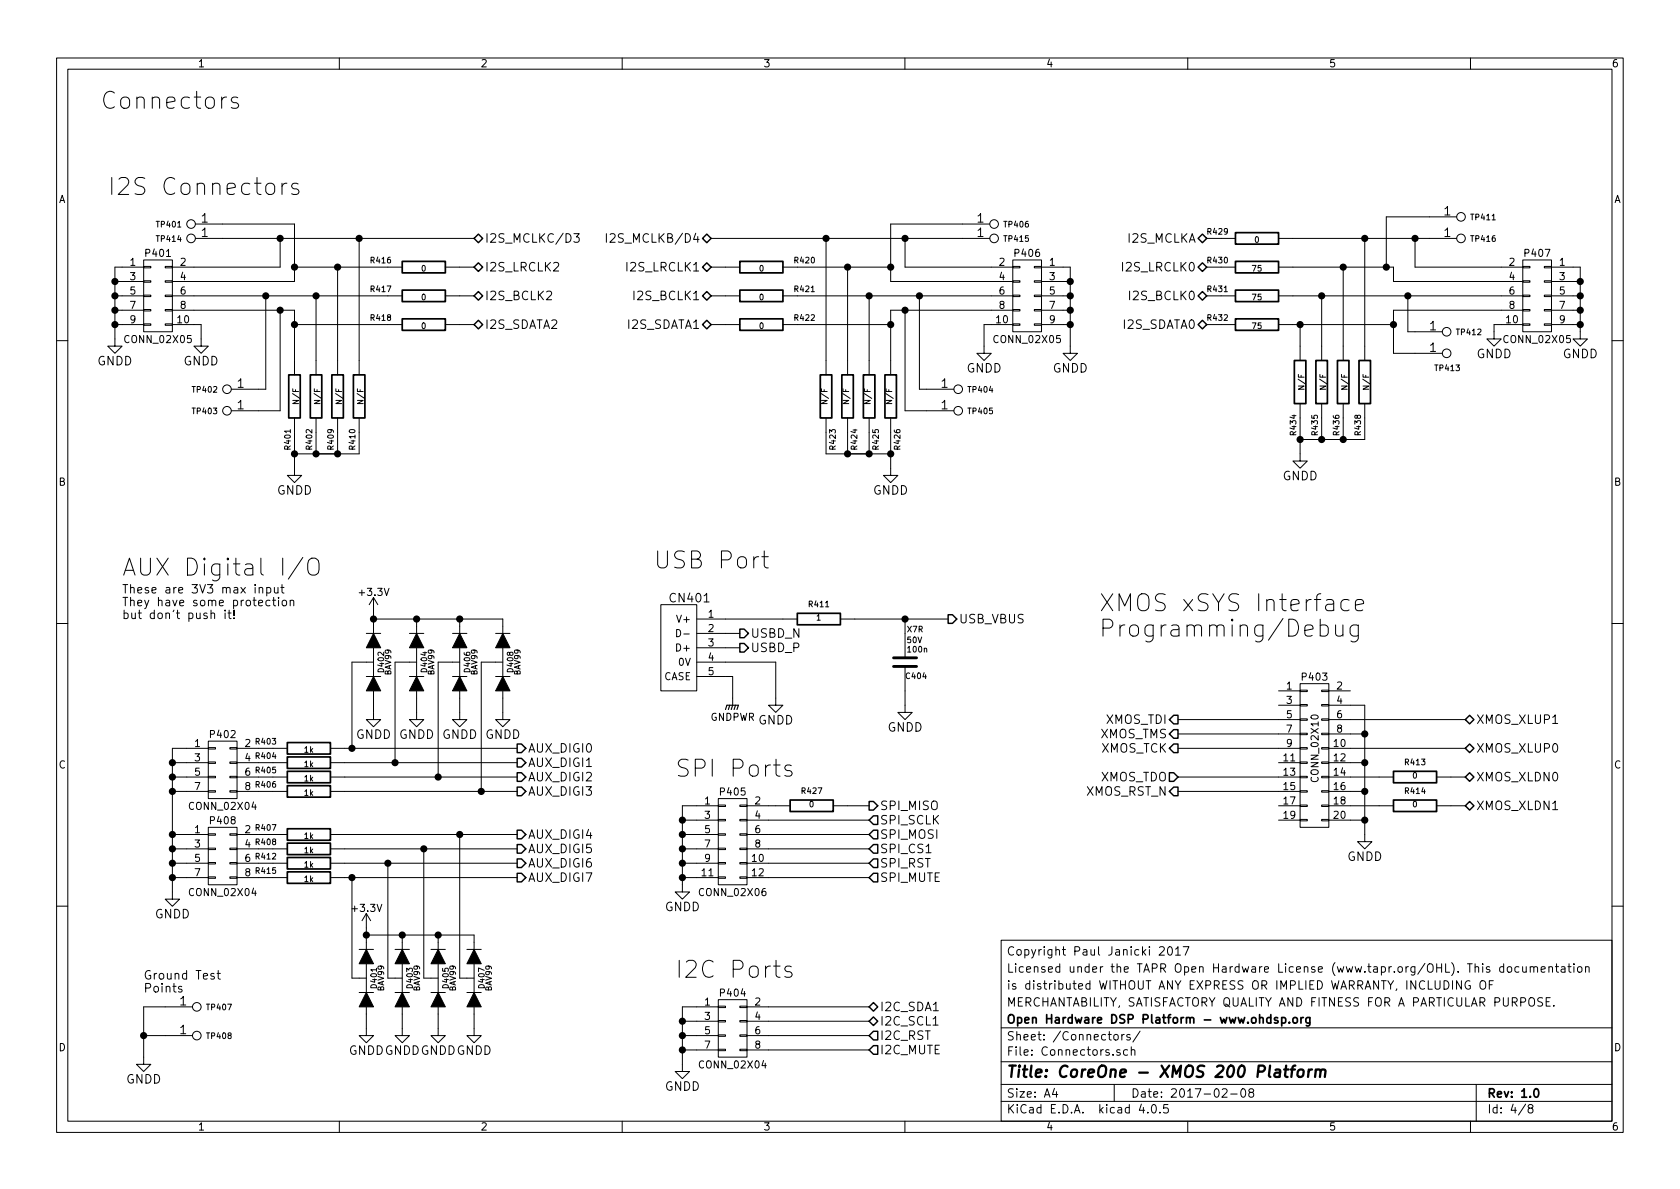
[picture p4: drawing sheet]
<svg xmlns="http://www.w3.org/2000/svg" width="297mm" height="210mm" viewBox="0 0 297 210" stroke-linecap="round" stroke-linejoin="round" font-family="sans-serif">
<defs><g id="words">
<g font-size="4.2">
<text x="17.8" y="19.3">Connectors</text>
<text x="19" y="34.5">I2S Connectors</text>
<text x="21.6" y="101.8">AUX Digital I/O</text>
<text x="115.6" y="100.6">USB Port</text>
<text x="194.3" y="108.1">XMOS xSYS Interface</text>
<text x="194.3" y="112.6">Programming/Debug</text>
<text x="119.4" y="137.4">SPI Ports</text>
<text x="119.4" y="173">I2C Ports</text>
</g>
<text font-size="2.8" x="178" y="190.5">Title: CoreOne - XMOS 200 Platform</text>
<g font-size="2.1">
<text x="35.6" y="39.4">1</text>
<text x="35.6" y="41.9">1</text>
<text x="172.8" y="39.4">1</text>
<text x="172.8" y="41.9">1</text>
<text x="255.3" y="38.1">1</text>
<text x="255.3" y="41.9">1</text>
<text x="85.8" y="42.9">I2S_MCLKC/D3</text>
<text x="108.5" y="42.9">I2S_MCLKB/D4</text>
<text x="199.4" y="42.9">I2S_MCLKA</text>
<text x="85.8" y="48">I2S_LRCLK2</text>
<text x="85.8" y="53.1">I2S_BCLK2</text>
<text x="111.1" y="48">I2S_LRCLK1</text>
<text x="112.4" y="53.1">I2S_BCLK1</text>
<text x="198.7" y="48">I2S_LRCLK0</text>
<text x="200" y="53.1">I2S_BCLK0</text>
<text x="85.8" y="58.2">I2S_SDATA2</text>
<text x="110.9" y="58.2">I2S_SDATA1</text>
<text x="198.6" y="58.2">I2S_SDATA0</text>
<text x="252.8" y="58.4">1</text>
<text x="17.2" y="64.6">GNDD</text>
<text x="32.4" y="64.6">GNDD</text>
<text x="170.9" y="65.9">GNDD</text>
<text x="186.1" y="65.9">GNDD</text>
<text x="252.8" y="62.2">1</text>
<text x="261" y="63.3">GNDD</text>
<text x="276.3" y="63.3">GNDD</text>
<text x="42" y="68.6">1</text>
<text x="166.4" y="68.6">1</text>
<text x="42" y="72.4">1</text>
<text x="166.4" y="72.4">1</text>
<text x="48.9" y="87.5">GNDD</text>
<text x="154.3" y="87.5">GNDD</text>
<text x="226.7" y="84.9">GNDD</text>
<text x="21.6" y="104.9">These are 3V3 max input</text>
<text x="21.6" y="107.2">They have some protection</text>
<text x="118.6" y="106.5">CN401</text>
<text x="21.6" y="109.5">but don't push it!</text>
<text x="132.7" y="112.8">USBD_N</text>
<text x="169.6" y="110.2">USB_VBUS</text>
<text x="132.7" y="115.3">USBD_P</text>
<text x="62.9" y="130.7">GNDD</text>
<text x="70.5" y="130.7">GNDD</text>
<text x="78.2" y="130.7">GNDD</text>
<text x="85.8" y="130.7">GNDD</text>
<text x="134" y="128.1">GNDD</text>
<text x="156.9" y="129.4">GNDD</text>
<text x="194.4" y="130.6">XMOS_TMS</text>
<text x="195.5" y="128">XMOS_TDI</text>
<text x="261" y="128">XMOS_XLUP1</text>
<text x="93.4" y="135.6">AUX_DIGI1</text>
<text x="93.4" y="133.1">AUX_DIGI0</text>
<text x="194.6" y="133.1">XMOS_TCK</text>
<text x="261" y="133.1">XMOS_XLUP0</text>
<text x="93.4" y="140.7">AUX_DIGI3</text>
<text x="93.4" y="138.2">AUX_DIGI2</text>
<text x="155.6" y="143.3">SPI_MISO</text>
<text x="192" y="140.7">XMOS_RST_N</text>
<text x="194.4" y="138.2">XMOS_TDO</text>
<text x="261" y="143.3">XMOS_XLDN1</text>
<text x="261" y="138.2">XMOS_XLDN0</text>
<text x="93.4" y="148.3">AUX_DIGI4</text>
<text x="155.6" y="145.8">SPI_SCLK</text>
<text x="155.6" y="148.3">SPI_MOSI</text>
<text x="93.4" y="150.9">AUX_DIGI5</text>
<text x="93.4" y="156">AUX_DIGI7</text>
<text x="93.4" y="153.4">AUX_DIGI6</text>
<text x="155.6" y="150.9">SPI_CS1</text>
<text x="155.6" y="156">SPI_MUTE</text>
<text x="155.6" y="153.4">SPI_RST</text>
<text x="238.2" y="152.2">GNDD</text>
<text x="117.5" y="161.1">GNDD</text>
<text x="27.4" y="162.4">GNDD</text>
<text x="25.4" y="173.2">Ground Test</text>
<text x="178" y="172">Licensed under the TAPR Open Hardware License (www.tapr.org/OHL). This documentation</text>
<text x="178" y="169">Copyright Paul Janicki 2017</text>
<text x="25.4" y="175.5">Points</text>
<text x="31.8" y="177.8">1</text>
<text x="155.6" y="178.8">I2C_SDA1</text>
<text x="178" y="178">MERCHANTABILITY, SATISFACTORY QUALITY AND FITNESS FOR A PARTICULAR PURPOSE.</text>
<text x="178" y="175">is distributed WITHOUT ANY EXPRESS OR IMPLIED WARRANTY, INCLUDING OF</text>
<text x="31.8" y="182.9">1</text>
<text x="155.6" y="181.4">I2C_SCL1</text>
<text x="155.6" y="183.9">I2C_RST</text>
<text x="178" y="184">Sheet: /Connectors/</text>
<text x="178" y="181">Open Hardware DSP Platform - www.ohdsp.org</text>
<text x="22.3" y="191.6">GNDD</text>
<text x="61.6" y="186.5">GNDDGNDDGNDDGNDD</text>
<text x="155.6" y="186.4">I2C_MUTE</text>
<text x="178" y="186.7">File: Connectors.sch</text>
<text x="117.5" y="192.9">GNDD</text>
<text x="178" y="196.9">KiCad E.D.A. kicad 4.0.5</text>
<text x="178" y="194.1">Size: A4</text>
<text x="200" y="194.1">Date: 2017-02-08</text>
<text x="263" y="194.1">Rev: 1.0</text>
<text x="263" y="196.9">Id: 4/8</text>
</g>
<g font-size="1.8">
<text x="35" y="11.9">1</text>
<text x="85" y="11.9">2</text>
<text x="135" y="11.9">3</text>
<text x="185" y="11.9">4</text>
<text x="235" y="11.9">5</text>
<text x="285" y="11.9">6</text>
<text x="10.4" y="35.9">A</text>
<text x="285.4" y="35.9">A</text>
<text x="23" y="47">1</text>
<text x="25.9" y="45.4">P401</text>
<text x="31.9" y="47">2</text>
<text x="176.7" y="47">2</text>
<text x="179.6" y="45.4">P406</text>
<text x="185.6" y="47">1</text>
<text x="266.9" y="47">2</text>
<text x="269.7" y="45.4">P407</text>
<text x="275.7" y="47">1</text>
<text x="23" y="49.5">3</text>
<text x="23" y="52.1">5</text>
<text x="31.9" y="49.5">4</text>
<text x="31.9" y="52.1">6</text>
<text x="176.7" y="49.5">4</text>
<text x="176.7" y="52.1">6</text>
<text x="185.6" y="49.5">3</text>
<text x="185.6" y="52.1">5</text>
<text x="266.9" y="49.5">4</text>
<text x="266.9" y="52.1">6</text>
<text x="275.7" y="49.5">3</text>
<text x="275.7" y="52.1">5</text>
<text x="23" y="54.6">7</text>
<text x="23" y="57.1">9</text>
<text x="31.4" y="57.1">10</text>
<text x="31.9" y="54.6">8</text>
<text x="176.2" y="57.1">10</text>
<text x="176.7" y="54.6">8</text>
<text x="185.6" y="54.6">7</text>
<text x="185.6" y="57.1">9</text>
<text x="266.4" y="57.1">10</text>
<text x="266.9" y="54.6">8</text>
<text x="275.7" y="54.6">7</text>
<text x="275.7" y="57.1">9</text>
<text x="22.3" y="60.6">CONN_02X05</text>
<text x="176" y="60.6">CONN_02X05</text>
<text x="266.1" y="60.6">CONN_02X05</text>
<text x="10.4" y="85.9">B</text>
<text x="285.4" y="85.9">B</text>
<text x="63.7" y="105.4">+3.3V</text>
<text x="120" y="110.1">V+</text>
<text x="125.2" y="109.2">1</text>
<text x="125.2" y="111.8">2</text>
<text x="119.9" y="115.2">D+</text>
<text x="120" y="117.7">0V</text>
<text x="125.2" y="114.3">3</text>
<text x="125.2" y="116.8">4</text>
<text x="125.2" y="119.4">5</text>
<text x="117.3" y="120.3">CASE</text>
<text x="227.5" y="121.9">1</text>
<text x="227.5" y="124.5">3</text>
<text x="230.4" y="120.3">P403</text>
<text x="236.4" y="121.9">2</text>
<text x="236.4" y="124.5">4</text>
<text x="37.3" y="130.5">P402</text>
<text x="125.5" y="127.5">GNDPWR</text>
<text x="227.5" y="127">5</text>
<text x="227.5" y="129.5">7</text>
<text x="236.4" y="127">6</text>
<text x="236.4" y="129.5">8</text>
<text x="10.4" y="135.9">C</text>
<text x="34.4" y="132.1">1</text>
<text x="34.4" y="134.6">3</text>
<text x="34.4" y="137.2">5</text>
<text x="43.3" y="132.1">2</text>
<text x="43.3" y="134.6">4</text>
<text x="43.3" y="137.2">6</text>
<text x="227" y="134.6">11</text>
<text x="227" y="137.2">13</text>
<text x="227.5" y="132.1">9</text>
<text x="233.1" y="138" transform="rotate(-90 233.1 138)">CONN_02X10</text>
<text x="235.9" y="132.1">10</text>
<text x="235.9" y="134.6">12</text>
<text x="235.9" y="137.2">14</text>
<text x="285.4" y="135.9">C</text>
<text x="33.7" y="143.2">CONN_02X04</text>
<text x="34.4" y="139.7">7</text>
<text x="43.3" y="139.7">8</text>
<text x="124.6" y="142.2">1</text>
<text x="127.5" y="140.7">P405</text>
<text x="133.5" y="142.2">2</text>
<text x="227" y="139.7">15</text>
<text x="227" y="142.2">17</text>
<text x="235.9" y="139.7">16</text>
<text x="235.9" y="142.2">18</text>
<text x="34.4" y="147.3">1</text>
<text x="34.4" y="149.9">3</text>
<text x="37.3" y="145.7">P408</text>
<text x="43.3" y="147.3">2</text>
<text x="43.3" y="149.9">4</text>
<text x="124.6" y="144.8">3</text>
<text x="124.6" y="147.3">5</text>
<text x="124.6" y="149.9">7</text>
<text x="133.5" y="144.8">4</text>
<text x="133.5" y="147.3">6</text>
<text x="133.5" y="149.9">8</text>
<text x="227" y="144.8">19</text>
<text x="235.9" y="144.8">20</text>
<text x="34.4" y="152.4">5</text>
<text x="34.4" y="154.9">7</text>
<text x="43.3" y="152.4">6</text>
<text x="43.3" y="154.9">8</text>
<text x="124.1" y="154.9">11</text>
<text x="124.6" y="152.4">9</text>
<text x="133" y="152.4">10</text>
<text x="133" y="154.9">12</text>
<text x="33.7" y="158.4">CONN_02X04</text>
<text x="62.4" y="161.2">+3.3V</text>
<text x="123.9" y="158.4">CONN_02X06</text>
<text x="124.6" y="177.8">1</text>
<text x="127.5" y="176.2">P404</text>
<text x="133.5" y="177.8">2</text>
<text x="10.4" y="185.9">D</text>
<text x="124.6" y="180.3">3</text>
<text x="124.6" y="182.9">5</text>
<text x="124.6" y="185.4">7</text>
<text x="133.5" y="180.3">4</text>
<text x="133.5" y="182.9">6</text>
<text x="133.5" y="185.4">8</text>
<text x="285.4" y="185.9">D</text>
<text x="123.9" y="188.9">CONN_02X04</text>
<text x="35" y="199.9">1</text>
<text x="85" y="199.9">2</text>
<text x="135" y="199.9">3</text>
<text x="185" y="199.9">4</text>
<text x="235" y="199.9">5</text>
<text x="285" y="199.9">6</text>
</g>
<g font-size="1.4">
<text x="27.8" y="40.2">TP401</text>
<text x="177.6" y="40.2">TP406</text>
<text x="213.6" y="41.5">R429</text>
<text x="260.2" y="38.9">TP411</text>
<text x="27.8" y="42.7">TP414</text>
<text x="65.6" y="46.6">R416</text>
<text x="140.6" y="46.6">R420</text>
<text x="177.6" y="42.7">TP415</text>
<text x="213.6" y="46.6">R430</text>
<text x="221.8" y="42.9">0</text>
<text x="260.2" y="42.7">TP416</text>
<text x="65.6" y="51.6">R417</text>
<text x="74.5" y="48">0</text>
<text x="74.5" y="53.1">0</text>
<text x="134.3" y="48">0</text>
<text x="134.3" y="53.1">0</text>
<text x="140.6" y="51.6">R421</text>
<text x="213.6" y="51.6">R431</text>
<text x="221.4" y="48">75</text>
<text x="221.4" y="53.1">75</text>
<text x="65.6" y="56.7">R418</text>
<text x="74.5" y="58.2">0</text>
<text x="134.3" y="58.2">0</text>
<text x="140.6" y="56.7">R422</text>
<text x="213.6" y="56.7">R432</text>
<text x="221.4" y="58.2">75</text>
<text x="257.6" y="59.3">TP412</text>
<text x="253.8" y="65.6">TP413</text>
<text x="34.1" y="69.4">TP402</text>
<text x="52.8" y="71.3" transform="rotate(-90 52.8 71.3)">N/F</text>
<text x="56.6" y="71.3" transform="rotate(-90 56.6 71.3)">N/F</text>
<text x="60.5" y="71.3" transform="rotate(-90 60.5 71.3)">N/F</text>
<text x="64.3" y="71.3" transform="rotate(-90 64.3 71.3)">N/F</text>
<text x="146.3" y="71.3" transform="rotate(-90 146.3 71.3)">N/F</text>
<text x="150.1" y="71.3" transform="rotate(-90 150.1 71.3)">N/F</text>
<text x="153.9" y="71.3" transform="rotate(-90 153.9 71.3)">N/F</text>
<text x="157.7" y="71.3" transform="rotate(-90 157.7 71.3)">N/F</text>
<text x="171.3" y="69.4">TP404</text>
<text x="230.6" y="68.7" transform="rotate(-90 230.6 68.7)">N/F</text>
<text x="234.4" y="68.7" transform="rotate(-90 234.4 68.7)">N/F</text>
<text x="238.3" y="68.7" transform="rotate(-90 238.3 68.7)">N/F</text>
<text x="242.1" y="68.7" transform="rotate(-90 242.1 68.7)">N/F</text>
<text x="34.1" y="73.2">TP403</text>
<text x="171.3" y="73.2">TP405</text>
<text x="229.2" y="76.9" transform="rotate(-90 229.2 76.9)">R434</text>
<text x="233" y="76.9" transform="rotate(-90 233 76.9)">R435</text>
<text x="236.8" y="76.9" transform="rotate(-90 236.8 76.9)">R436</text>
<text x="240.6" y="76.9" transform="rotate(-90 240.6 76.9)">R438</text>
<text x="51.4" y="79.4" transform="rotate(-90 51.4 79.4)">R401</text>
<text x="55.2" y="79.4" transform="rotate(-90 55.2 79.4)">R402</text>
<text x="59" y="79.4" transform="rotate(-90 59 79.4)">R409</text>
<text x="62.8" y="79.4" transform="rotate(-90 62.8 79.4)">R410</text>
<text x="147.8" y="79.4" transform="rotate(-90 147.8 79.4)">R423</text>
<text x="151.6" y="79.4" transform="rotate(-90 151.6 79.4)">R424</text>
<text x="155.4" y="79.4" transform="rotate(-90 155.4 79.4)">R425</text>
<text x="159.2" y="79.4" transform="rotate(-90 159.2 79.4)">R426</text>
<text x="143.1" y="107.4">R411</text>
<text x="144.4" y="109.7">1</text>
<text x="160.4" y="113.7">50V</text>
<text x="160.4" y="111.8">X7R</text>
<text x="67.9" y="118.8" transform="rotate(-90 67.9 118.8)">D402</text>
<text x="69.2" y="119.4" transform="rotate(-90 69.2 119.4)">BAV99</text>
<text x="75.5" y="118.8" transform="rotate(-90 75.5 118.8)">D404</text>
<text x="76.8" y="119.4" transform="rotate(-90 76.8 119.4)">BAV99</text>
<text x="83.1" y="118.8" transform="rotate(-90 83.1 118.8)">D406</text>
<text x="84.4" y="119.4" transform="rotate(-90 84.4 119.4)">BAV99</text>
<text x="90.8" y="118.8" transform="rotate(-90 90.8 118.8)">D408</text>
<text x="92" y="119.4" transform="rotate(-90 92 119.4)">BAV99</text>
<text x="160.6" y="115.4">100n</text>
<text x="160.3" y="120.1">C404</text>
<text x="45.3" y="131.6">R403</text>
<text x="45.3" y="134.2">R404</text>
<text x="45.3" y="136.7">R405</text>
<text x="53.8" y="133.1">1k</text>
<text x="53.8" y="135.6">1k</text>
<text x="248.5" y="135.3">R413</text>
<text x="249.8" y="137.7">0</text>
<text x="45.3" y="139.3">R406</text>
<text x="53.8" y="138.2">1k</text>
<text x="53.8" y="140.7">1k</text>
<text x="141.8" y="140.4">R427</text>
<text x="143.1" y="142.7">0</text>
<text x="248.5" y="140.4">R414</text>
<text x="249.8" y="142.7">0</text>
<text x="45.3" y="146.9">R407</text>
<text x="45.3" y="149.4">R408</text>
<text x="53.8" y="148.3">1k</text>
<text x="45.3" y="152">R412</text>
<text x="45.3" y="154.5">R415</text>
<text x="53.8" y="150.9">1k</text>
<text x="53.8" y="153.4">1k</text>
<text x="53.8" y="156">1k</text>
<text x="36.7" y="178.6">TP407</text>
<text x="66.6" y="174.6" transform="rotate(-90 66.6 174.6)">D401</text>
<text x="67.9" y="175.3" transform="rotate(-90 67.9 175.3)">BAV99</text>
<text x="73" y="174.6" transform="rotate(-90 73 174.6)">D403</text>
<text x="74.2" y="175.3" transform="rotate(-90 74.2 175.3)">BAV99</text>
<text x="79.3" y="174.6" transform="rotate(-90 79.3 174.6)">D405</text>
<text x="80.6" y="175.3" transform="rotate(-90 80.6 175.3)">BAV99</text>
<text x="85.7" y="174.6" transform="rotate(-90 85.7 174.6)">D407</text>
<text x="86.9" y="175.3" transform="rotate(-90 86.9 175.3)">BAV99</text>
<text x="36.7" y="183.7">TP408</text>
</g>
</g></defs>
<g fill="none" stroke="#000" stroke-width=".18">
<path d="M10 10.3h277v189.9h-277zM12 12.2h273v186.1h-273zM42 17.3l-.7-.1-.3 .1-.1 .3 .1 .4 1 .3 .2 .3-.2 .4-.2 .1-.9-.1M60 10.3v1.9M110 10.3v1.9M160 10.3v1.9M210 10.3v1.9M260 10.3v1.9M34.5 39.6h17.6v10.2h-21.6M49.9 32.4v2M50.7 32.4a.73 .73 0 0 0-.8 .6M52.7 32.5l-.7-.1-.3 .1-.1 .3 .1 .4 1 .3 .2 .3-.2 .5-.3 .1-.8-.1"/>
<path d="M175 39.6h-17.5v10.2h21.6M257.6 38.3h-12.5v8.9M20.3 52.3h5.1M20.3 57.4h5.1M20.3 49.8h5.1M20.3 54.9h5.1M25.4 57.3h1.3v.2h-1.3zM25.4 54.7h1.3v.3h-1.3zM25.4 52.2h1.3v.2h-1.3zM25.4 49.7h1.3v.2h-1.3zM25.4 47.1h1.3v.3h-1.3zM25.4 46h5.1v12.7h-5.1z"/>
<path d="M25.4 47.2h-5.1v14h-1.3l1.3 1.3 1.3-1.3h-1.3M29.2 57.3h1.3v.2h-1.3zM29.2 54.7h1.3v.3h-1.3zM29.2 52.2h1.3v.2h-1.3zM29.2 49.7h1.3v.2h-1.3zM29.2 47.1h1.3v.3h-1.3zM30.5 57.4h5.1v3.8h-1.3l1.3 1.3 1.2-1.3h-1.2M30.5 52.3h40.6M30.5 54.9h21.6v11.4M34.5 42.2h49.3M47 52.3v16.5h-6.1M49.5 54.9v17.7h-8.6"/>
<path d="M49.5 42.2v5h-19M52.1 47.2h19M52.1 57.4h19M55.9 52.3v14M59.7 47.2v19.1M63.5 42.2v24.1M78.7 47.2h5.1M78.7 52.3h5.1M78.7 57.4h5.1M96.6 51.6l.3-.1h.3l.3 .1v.3v.2l-.9 .9h.9M97.9 46.6l.2-.2h.4l.2 .2 .1 .2-.1 .3-.9 .8h1M101.5 41.3h.9l-.5 .6 .4 .1 .1 .2-.1 .5-.2 .1h-.4l-.2-.1"/>
<path d="M107.2 41.3v1.5M107.9 41.5l.2-.2h.4l.2 .2 .1 .3-.1 .2-.9 .8h1M125.7 47.2h5.1M125.7 52.3h5.1M125.7 57.4h5.1M125.7 42.2h49.3M138.4 47.2h19.1M138.4 52.3h40.7M138.4 57.4h19.1M146 42.2v24.1M149.9 47.2v19.1M153.7 52.3v14"/>
<path d="M160 42.2v5h19.1M160 54.9v17.7h8.7M162.6 52.3v16.5h6.1M179.1 46h5v12.7h-5zM179.1 57.3h1.2v.2h-1.2zM179.1 54.7h1.2v.3h-1.2zM179.1 52.2h1.2v.2h-1.2zM179.1 49.7h1.2v.2h-1.2zM179.1 47.1h1.2v.3h-1.2zM179.1 57.4h-5.1v5.1h1.3l-1.3 1.2-1.3-1.2h1.3M179.1 54.9h-21.6v11.4M182.9 57.3h1.2v.2h-1.2z"/>
<path d="M182.9 54.7h1.2v.3h-1.2zM182.9 52.2h1.2v.2h-1.2zM182.9 49.7h1.2v.2h-1.2zM182.9 47.1h1.2v.3h-1.2zM184.1 47.2h5.1v15.3h1.3l-1.3 1.2-1.2-1.2h1.2M184.1 52.3h5.1M184.1 57.4h5.1M184.1 49.8h5.1M184.1 54.9h5.1M213.4 47.2h5M213.4 52.3h5M213.4 57.4h5"/>
<path d="M213.4 42.2h5M226.1 47.2h20.3v2.6h22.8M226.1 52.3h43.1M226.1 57.4h20.3M226.1 42.2h31.5M229.9 57.4v6.3M233.7 52.3v11.4M237.5 47.2v16.5M241.3 42.2v21.5M248.9 52.3v6.4h6.1M250.2 42.2v5h19M269.2 46h5.1v12.7h-5.1z"/>
<path d="M269.2 57.3h1.3v.2h-1.3zM269.2 54.7h1.3v.3h-1.3zM269.2 52.2h1.3v.2h-1.3zM269.2 49.7h1.3v.2h-1.3zM269.2 47.1h1.3v.3h-1.3zM269.2 57.4h-5v2.5h1.2l-1.2 1.3-1.3-1.3h1.3M269.2 54.9h-22.8v7.6h8.6M273 57.3h1.3v.2h-1.3zM273 54.7h1.3v.3h-1.3zM273 52.2h1.3v.2h-1.3zM273 49.7h1.3v.2h-1.3zM273 47.1h1.3v.3h-1.3z"/>
<path d="M274.3 47.2h5.1v12.7h1.3l-1.3 1.3-1.3-1.3h1.3M274.3 52.3h5.1M274.3 57.4h5.1M274.3 49.8h5.1M274.3 54.9h5.1M10 60.2h2M52.1 73.9v10.2h1.2l-1.2 1.2-1.3-1.2h1.3M55.9 73.9v6.4M59.7 73.9v6.4M63.5 73.9v6.4h-11.4M146 73.9v6.4h11.5M149.9 73.9v6.4"/>
<path d="M153.7 73.9v6.4M157.5 73.9v10.2h-1.3l1.3 1.2 1.2-1.2h-1.2M229.9 71.4v10.1h1.2l-1.2 1.3-1.3-1.3h1.3M233.7 71.4v6.3M237.5 71.4v6.3M241.3 71.4v6.3h-11.4M285 60.2h2M53.5 98.6l-2.5 3.8M54.6 99.1a1 1 0 0 1 1.1-.4 1 1 0 0 1 .7 1l-.1 1.6a1.03 1.03 0 0 1-1.2 .4 1.03 1.03 0 0 1-.7-1v-1zM134.7 98.4h1.1M135.1 97.4v2.6l.2 .3 .5 .1M10 110.3h2"/>
<path d="M37.3 108.5l.2-.1 .4 .1v.9M39.8 108.4v1M40.3 108.4h.6M40.5 107.9v1.3l.4 .2M41.4 109.3v.1M41.4 107.9v.9M45.8 104l.2-.1 .4 .1 .1 .9M45.8 103.9v1M47.2 104l.4-.1 .3 .3-.1 .6h-.6M47.2 103.9v1.5M47.7 106.2l-.4-.1-.3 .3 .1 .6 .2 .1h.4M48.2 106.1h.5"/>
<path d="M48.4 105.6v1.3l.3 .2M48.5 103.9l.1 .9 .3 .1 .2-.2M49.1 103.9v1M49.3 105.6v.2M49.3 106.1v1M49.9 103.4v1.3l.3 .2M50 106.3l.2-.2 .4 .2 .1 .6-.2 .2h-.3l-.2-.1zM51.3 106.3l.2-.2 .4 .1v.9M51.3 106.1v1M64.8 112h2.5M64.8 119.6h2.5M66 109.5h22.9v2.5"/>
<path d="M66 117.1h-3.8v15.2M66 105.7v6.3M66 114.5v5.1M66 105.7l-.7 1.2M66 105.7l.8 1.2M72.4 112h2.5M72.4 119.6h2.5M73.7 117.1h-3.9v17.8M73.7 109.5v2.5M73.7 114.5v5.1M80 112h2.5M80 119.6h2.5"/>
<path d="M81.3 117.1h-3.8v20.3M81.3 109.5v2.5M81.3 114.5v5.1M87.6 112h2.6M87.6 119.6h2.6M88.9 117.1h-3.8v22.8M88.9 114.5v5.1M116.8 106.9h6.4v15.3h-6.4zM119.6 111.3a.64 .64 0 0 1 .8 .7 .64 .64 0 0 1-.8 .6zM120.9 112.1h1M123.2 117.1h14v7.6h1.2l-1.2 1.3-1.3-1.3h1.3M123.2 109.5h17.8"/>
<path d="M123.2 112h7.6M123.2 114.5h7.6M123.2 119.6h6.3v5.1M148.6 109.5h19M160 117.9v8.1h1.3l-1.3 1.2-1.3-1.2h1.3M160 109.5v6.8M233.4 110.6l.9-.1 .3 .1 .2 .5v.8l-.2 .5-.3 .1-.9-.1M236.1 110.5v1.6l.2 .3a.84 .84 0 0 0 1.1-.2M237.4 110.5v2M238.5 106.1a.96 .96 0 0 0-1.4 .5v.8l.1 .3a.99 .99 0 0 0 1.3 .2M239.6 107l1.5-.3-.2-.6-.8-.1-.3 .1-.2 .3v1.2l.2 .3 .3 .1 .8-.1M240.2 110.5v2.4a.84 .84 0 0 1-1.3 .5"/>
<path d="M240.2 110.6a.96 .96 0 0 0-1.5 .5v.8l.2 .3a.99 .99 0 0 0 1.3 .2M285 110.3h2M30.5 134.9h6.3M30.5 137.4h6.3M30.5 139.9h6.3M36.8 139.8h1.3v.3h-1.3zM36.8 137.3h1.3v.2h-1.3zM36.8 134.7h1.3v.3h-1.3zM36.8 132.2h1.3v.3h-1.3zM36.8 131.1h5.1v10.1h-5.1zM36.8 132.3h-6.3v26.7h1.2l-1.2 1.3-1.3-1.3h1.3M40.6 139.8h1.3v.3h-1.3z"/>
<path d="M40.6 137.3h1.3v.2h-1.3zM40.6 134.7h1.3v.3h-1.3zM40.6 132.2h1.3v.3h-1.3zM41.9 132.3h8.9M41.9 134.9h8.9M41.9 137.4h8.9M41.9 139.9h8.9M58.4 132.3h33M58.4 134.9h33M58.4 137.4h33M58.4 139.9h33M66 122.2v5h1.3l-1.3 1.3-1.2-1.3h1.2"/>
<path d="M73.7 122.2v5h1.2l-1.2 1.3-1.3-1.3h1.3M81.3 122.2v5h1.2l-1.2 1.3-1.3-1.3h1.3M88.9 122.2v5h1.3l-1.3 1.3-1.3-1.3h1.3M139.9 135.4l-.7-.1-.3 .1-.1 .3 .1 .4 1 .3 .2 .3-.2 .4-.3 .2-.8-.2M208.3 132.3h21.6M208.3 137.4h21.6M208.3 139.9h21.6M208.3 127.2h21.6M208.3 129.8h21.6M226.1 134.9h3.8M226.1 122.2h3.8M226.1 124.7h3.8"/>
<path d="M229.9 139.8h1.2v.3h-1.2zM229.9 137.3h1.2v.2h-1.2zM229.9 134.7h1.2v.3h-1.2zM229.9 132.2h1.2v.3h-1.2zM229.9 129.7h1.2v.2h-1.2zM229.9 127.1h1.2v.3h-1.2zM229.9 124.6h1.2v.2h-1.2zM229.9 122h1.2v.3h-1.2zM229.9 120.9h5v25.4h-5zM233.7 139.8h1.2v.3h-1.2zM233.7 137.3h1.2v.2h-1.2zM233.7 134.7h1.2v.3h-1.2z"/>
<path d="M233.7 132.2h1.2v.3h-1.2zM233.7 129.7h1.2v.2h-1.2zM233.7 127.1h1.2v.3h-1.2zM233.7 124.6h1.2v.2h-1.2zM233.7 122h1.2v.3h-1.2zM234.9 124.7h6.4v24.1h1.3l-1.3 1.3-1.3-1.3h1.3M234.9 132.3h24.2M234.9 134.9h6.4M234.9 137.4h11.5M234.9 139.9h6.4M234.9 122.2h3.9M234.9 127.2h24.2"/>
<path d="M234.9 129.8h6.4M254 137.4h5.1M30.5 147.6h6.3M30.5 150.1h6.3M30.5 152.6h6.3M30.5 155.2h6.3M36.8 155.1h1.3v.2h-1.3zM36.8 152.5h1.3v.3h-1.3zM36.8 150h1.3v.2h-1.3zM36.8 147.4h1.3v.3h-1.3zM36.8 146.3h5.1v10.2h-5.1zM40.6 155.1h1.3v.2h-1.3z"/>
<path d="M40.6 152.5h1.3v.3h-1.3zM40.6 150h1.3v.2h-1.3zM40.6 147.4h1.3v.3h-1.3zM41.9 147.6h8.9M41.9 150.1h8.9M41.9 152.6h8.9M41.9 155.2h8.9M58.4 147.6h33M58.4 150.1h33M58.4 152.6h33M58.4 155.2h33M62.2 155.2v17.8h2.6"/>
<path d="M68.6 152.6v20.4h2.5M74.9 150.1v22.9h2.6M81.3 147.6v25.4h2.5M120.6 145h6.4M120.6 147.6h6.4M120.6 150.1h6.4M120.6 152.6h6.4M120.6 155.2h6.4M127 155.1h1.3v.2h-1.3zM127 152.5h1.3v.3h-1.3zM127 150h1.3v.2h-1.3zM127 147.4h1.3v.3h-1.3z"/>
<path d="M127 144.9h1.3v.3h-1.3zM127 142.4h1.3v.2h-1.3zM127 141.2h5.1v15.3h-5.1zM127 142.5h-6.4v15.2h1.3l-1.3 1.3-1.2-1.3h1.2M130.8 155.1h1.3v.2h-1.3zM130.8 152.5h1.3v.3h-1.3zM130.8 150h1.3v.2h-1.3zM130.8 147.4h1.3v.3h-1.3zM130.8 144.9h1.3v.3h-1.3zM130.8 142.4h1.3v.2h-1.3zM132.1 142.5h7.6M132.1 145h21.6"/>
<path d="M132.1 147.6h21.6M132.1 150.1h21.6M132.1 152.6h21.6M132.1 155.2h21.6M147.3 142.5h6.4M226.1 142.5h3.8M226.1 145h3.8M229.9 144.9h1.2v.3h-1.2zM229.9 142.4h1.2v.2h-1.2zM233.7 144.9h1.2v.3h-1.2zM233.7 142.4h1.2v.2h-1.2zM234.9 142.5h11.5"/>
<path d="M234.9 145h6.4M254 142.5h5.1M10 160.2h2M32.1 174.5l-.3-.1-.3 .2 .1 .2 .5 .2v.4h-.6M34 178h-8.6v10.2h1.3l-1.3 1.3-1.3-1.3h1.3M37.8 172.2l-.3-.1-.2 .3v.2l.5 .1v.4h-.5M38.4 172.1h.6M38.6 171.6v1.3l.4 .2M63.5 175.5h2.5M63.5 167.9h2.5M64.8 178v5.1h1.2l-1.2 1.3-1.3-1.3h1.3M64.8 161.5v6.4"/>
<path d="M64.8 170.4v5.1M64.8 165.3h19v2.6M64.8 161.5l-.8 1.3M64.8 161.5l.7 1.3M69.8 175.5h2.6M69.8 167.9h2.6M71.1 178v5.1h1.3l-1.3 1.3-1.3-1.3h1.3M71.1 165.3v2.6M71.1 170.4v5.1M76.2 175.5h2.5M76.2 167.9h2.5M77.5 178v5.1h1.2l-1.2 1.3-1.3-1.3h1.3"/>
<path d="M77.5 165.3v2.6M77.5 170.4v5.1M82.5 175.5h2.6M82.5 167.9h2.6M83.8 178v5.1h1.3l-1.3 1.3-1.3-1.3h1.3M83.8 170.4v5.1M127 177.9h1.3v.3h-1.3zM127 176.8h5.1v10.1h-5.1zM127 178h-6.4v11.5h1.3l-1.3 1.2-1.2-1.2h1.2M130.8 177.9h1.3v.3h-1.3zM132.1 178h21.6M139.9 171l-.7-.2-.3 .2-.1 .3 .1 .4 1 .3 .2 .3-.2 .4-.3 .1-.8-.1"/>
<path d="M177 166.3h108v32h-108zM205 167.6l.2-.2h.4l.3 .4-1 1.1h1M206.6 167.6l.2-.2a.81 .81 0 0 1 .6 .6 .81 .81 0 0 1-.3 .8l-.2 .1a.79 .79 0 0 1-.3-1.3zM207.8 167.8l.5-.4v1.5M207.8 168.9h.9M209.2 167.4h1l-.7 1.5M258.4 173.4v1.5l-.9-1.5v1.5M259.9 173.5a.73 .73 0 0 0-.9 .5 .73 .73 0 0 0 .5 .9l.5-.1v-.5h-.3M261.7 173.7l.3-.3a.53 .53 0 0 1 .7 .5v.5a.51 .51 0 0 1-.8 .4 1.05 1.05 0 0 1-.2-1.1zM263.3 174.1h.5M264 173.4h-.7v1.5M265.9 171l-.5-.1-.2 .3v.6l.2 .1h.5"/>
<path d="M265.9 170.4v1.5M266.6 171.1l.2-.2 .4 .2 .1 .5-.1 .3h-.4l-.2-.1zM268.6 171l-.5-.1-.3 .3 .1 .6 .2 .1h.5M269.2 170.9l.1 1h.3l.2-.1M269.8 170.9v1M270.6 171.1l.2-.2 .3 .1 .1 .9M270.6 170.9v1M271.2 171.1a.36 .36 0 0 1 .3-.2 .36 .36 0 0 1 .4 .2v.8M272.5 171.4l.7-.1v-.3l-.5-.1-.2 .2 .1 .8h.6M272.7 176.5l-.5-.1-.3 .3 .1 .3 .7 .4v.4a.62 .62 0 0 1-.8 0M273.4 177.1h.5M273.9 171.1l.2-.2 .3 .1 .1 .9"/>
<path d="M273.9 170.9v1M274.1 176.4h-.7v1.5h.7M274.7 177.8v.1M275 170.9h.6M275.2 170.4v1.3l.4 .2M276.1 171h.6v.9M276.7 171.3l-.5 .1-.2 .2 .2 .3h.5M277.2 170.9h.6M277.4 170.4v1.3l.4 .2M278.3 170.4v.2M278.3 170.9v1M279 171.1l.2-.2 .4 .2 .1 .5-.1 .3h-.4l-.2-.1z"/>
<path d="M280.3 171.1l.2-.2 .4 .1 .1 .9M280.3 170.9v1M285 160.2h2M25.4 183.1h8.6M60 198.3v1.9M110 198.3v1.9M120.6 183.1h6.4M120.6 180.6h6.4M120.6 185.7h6.4M127 185.5h1.3v.3h-1.3zM127 183h1.3v.3h-1.3zM127 180.5h1.3v.2h-1.3z"/>
<path d="M130.8 185.5h1.3v.3h-1.3zM130.8 183h1.3v.3h-1.3zM130.8 180.5h1.3v.2h-1.3zM132.1 183.1h21.6M132.1 180.6h21.6M132.1 185.7h21.6M160 198.3v1.9M165 181.3h.9M177 194.8h108M177 191.8h108M177 187.8h108M177 181.8h108"/>
<path d="M186.4 192.5l-.3 1h.9M186.8 193v1M197 183.1l.2-.2 .4 .2 .1 .5-.1 .2-.4 .1-.2-.1zM197 191.8v3M198 185.7a.37 .37 0 0 0-.6 .1l.1 .2 .5 .2 .1 .1-.2 .3-.5-.1M198.3 182.9v1M198.8 182.9l-.5 .3M199.4 185.7l-.5-.1-.2 .3v.6l.2 .1 .5-.1M199.8 183a.37 .37 0 0 0-.6 .1l.1 .3 .5 .1 .1 .1-.3 .3-.4-.1M200 185.7l.2-.1 .4 .1 .1 .9M200 185.1v1.5M201.6 182.3l-1.3 2"/>
<path d="M201.8 195.2l-.4 1.1h1M202.9 196.7v.1M203.8 195.4l.1-.1a.81 .81 0 0 1 .6 .6 .81 .81 0 0 1-.3 .8l-.1 .1a.8 .8 0 0 1-.6-.6 .8 .8 0 0 1 .3-.8zM205.1 196.7v.1M206.5 195.3h-.7l-.1 .7 .2-.1 .5 .1 .2 .2-.1 .5-.2 .1-.6-.1M210 198.3v1.9M216.1 192.7l.2-.2h.4l.3 .5-1 1h1M217.6 193.5h1.1M219.5 192.7l.2-.2a.81 .81 0 0 1 .6 .6 .81 .81 0 0 1-.3 .8l-.1 .1a.79 .79 0 0 1-.4-1.3zM221.1 193.2l-.3-.3 .1-.2 .2-.2 .4 .1 .2 .2-.1 .2-.6 .2a.48 .48 0 0 0-.1 .7l.2 .1 .5-.1a.48 .48 0 0 0-.2-.7M260 198.3v1.9M261 191.8v6.5"/>
<path d="M269.7 195.2l-1.2 2M270.5 196l-.3-.3 .1-.2 .2-.2 .4 .1 .1 .2v.2l-.7 .2a.48 .48 0 0 0 0 .7l.2 .1 .5-.1a.48 .48 0 0 0-.2-.7"/>
<circle cx="33.8" cy="39.6" r=".76"/>
<circle cx="175.8" cy="39.6" r=".76"/>
<circle cx="258.3" cy="38.3" r=".76"/>
<circle cx="33.8" cy="42.2" r=".76"/>
<circle cx="175.8" cy="42.2" r=".76"/>
<circle cx="255.8" cy="58.7" r=".76"/>
<circle cx="258.3" cy="42.2" r=".76"/>
<circle cx="40.1" cy="72.6" r=".76"/>
<circle cx="40.1" cy="68.8" r=".76"/>
<circle cx="169.4" cy="72.6" r=".76"/>
<circle cx="169.4" cy="68.8" r=".76"/>
<circle cx="255.8" cy="62.5" r=".76"/>
<circle cx="34.8" cy="178" r=".76"/>
<circle cx="34.8" cy="183.1" r=".76"/>
</g>
<g fill="none" stroke="#000" stroke-width=".3">
<path d="M71.1 46.2h7.6v2.1h-7.6zM71.1 51.3h7.6v2h-7.6zM71.1 56.4h7.6v2h-7.6zM130.8 46.2h7.6v2.1h-7.6zM130.8 51.3h7.6v2h-7.6zM130.8 56.4h7.6v2h-7.6zM218.4 41.1h7.7v2.1h-7.7zM218.4 46.2h7.7v2.1h-7.7zM218.4 51.3h7.7v2h-7.7zM218.4 56.4h7.7v2h-7.7zM51.1 66.3h2v7.6h-2zM54.9 66.3h2v7.6h-2z"/>
<path d="M58.7 66.3h2v7.6h-2zM62.5 66.3h2v7.6h-2zM145 66.3h2.1v7.6h-2.1zM148.8 66.3h2.1v7.6h-2.1zM152.7 66.3h2v7.6h-2zM156.5 66.3h2v7.6h-2zM228.9 63.7h2v7.7h-2zM232.7 63.7h2v7.7h-2zM236.5 63.7h2v7.7h-2zM240.3 63.7h2v7.7h-2zM141 108.5h7.6v2h-7.6zM50.8 131.3h7.6v2h-7.6z"/>
<path d="M50.8 133.9h7.6v2h-7.6zM50.8 136.4h7.6v2h-7.6zM50.8 138.9h7.6v2.1h-7.6zM246.4 136.4h7.6v2h-7.6zM50.8 146.6h7.6v2h-7.6zM50.8 149.1h7.6v2h-7.6zM50.8 151.6h7.6v2.1h-7.6zM50.8 154.2h7.6v2h-7.6zM139.7 141.5h7.6v2h-7.6zM246.4 141.5h7.6v2h-7.6zM226.6 179.9v1.5M230 179.9v1"/>
<path d="M230.5 179.9l-.5 .3M231.6 179.9l-.1 1.4-.2 .1h-.3M225.9 180a.37 .37 0 0 0-.6 .1l.1 .3 .5 .1 .1 .1-.2 .3-.5-.1M226.6 180l.5-.1 .2 .3-.1 .6h-.6M228 180.8v.1M228.7 180.1l.2-.2 .4 .2 .1 .5-.1 .2-.4 .1-.2-.1zM231.6 180l-.4-.1-.3 .3 .1 .6 .2 .1 .4-.1M271.3 192.7l.3-.2a.81 .81 0 0 1 .5 .6 .81 .81 0 0 1-.2 .8l-.2 .1a.79 .79 0 0 1-.4-1.3z"/>
</g>
<path d="M227.1 189.1h.7M227.4 188.4l-.2 1.8 .1 .1 .4 .1M228.2 189.1h.8M229 188.4l-.3 .1-.2 .2-.2 1.7M229.6 189.3a.51 .51 0 0 1 .5-.2 .51 .51 0 0 1 .4 .4l-.1 .6a.54 .54 0 0 1-.5 .4 .54 .54 0 0 1-.5-.4zM231.4 189.1l-.1 1.3M232 189.1a.54 .54 0 0 0-.6 .4M232.6 189.3a.52 .52 0 0 1 .9 .1l-.1 1M232.7 189.1l-.2 1.3M233.5 189.4a.52 .52 0 0 1 .8-.2l-.1 1.2" fill="none" stroke="#000" stroke-width=".41"/>
<g fill="none" stroke="#000" stroke-width=".25">
<path d="M83.8 57.4l.8-.8 .7 .8-.7 .8zM83.8 42.2l.8-.8 .7 .8-.7 .7zM84.6 46.5l.7 .7-.7 .8-.8-.8zM84.6 51.6l.7 .7-.7 .8-.8-.8zM124.2 47.2l.8-.7 .7 .7-.7 .8zM124.2 52.3l.8-.7 .7 .7-.7 .8zM124.2 57.4l.8-.8 .7 .8-.7 .8zM124.2 42.2l.8-.8 .7 .8-.7 .7zM211.8 47.2l.8-.7 .8 .7-.8 .8zM211.8 52.3l.8-.7 .8 .7-.8 .8zM211.8 57.4l.8-.8 .8 .8-.8 .8zM211.8 42.2l.8-.8 .8 .8-.8 .7z"/>
<path d="M130.8 111.2h.8l.7 .8-.7 .8h-.8zM130.8 113.8h.8l.7 .7-.7 .8h-.8zM167.6 108.7h.8l.8 .8-.8 .7h-.8zM91.4 139.2h.8l.8 .7-.8 .8h-.8zM91.4 136.6h.8l.8 .8-.8 .8h-.8zM91.4 134.1h.8l.8 .8-.8 .7h-.8zM91.4 131.6h.8l.8 .7-.8 .8h-.8zM206.8 136.6h.7l.8 .8-.8 .8h-.7zM207.5 131.6h.8v1.5h-.8l-.7-.8zM207.5 129h.8v1.6h-.8l-.7-.8zM207.5 126.5h.8v1.5h-.8l-.7-.8zM207.5 139.2h.8v1.5h-.8l-.7-.8z"/>
<path d="M259.1 127.2l.7-.7 .8 .7-.8 .8zM259.8 131.6l.8 .7-.8 .8-.7-.8zM259.8 136.6l.8 .8-.8 .8-.7-.8zM91.4 149.3h.8l.8 .8-.8 .8h-.8zM91.4 146.8h.8l.8 .8-.8 .7h-.8zM91.4 154.4h.8l.8 .8-.8 .8h-.8zM91.4 151.9h.8l.8 .7-.8 .8h-.8zM153.7 141.7h.7l.8 .8-.8 .8h-.7zM153.7 147.6l.7-.8h.8v1.5h-.8zM154.4 144.3h.8v1.5h-.8l-.7-.8zM154.4 149.3h.8v1.6h-.8l-.7-.8zM154.4 154.4h.8v1.6h-.8l-.7-.8z"/>
<path d="M154.4 151.9h.8v1.5h-.8l-.7-.8zM259.1 142.5l.7-.8 .8 .8-.8 .8zM153.7 178l.7-.7 .8 .7-.8 .8zM153.7 180.6l.7-.8 .8 .8-.8 .8zM154.4 182.4h.8v1.5h-.8l-.7-.8zM154.4 184.9h.8v1.5h-.8l-.7-.7z"/>
</g>
<path d="M158 116.3h4.1M158 117.9h4.1" fill="none" stroke="#000" stroke-width=".51"/>
<path d="M128.3 125.5l.2-.8h2.1l-.3 .8M129 124.7l-.2 .8M129.5 124.7l-.2 .8M130 124.7l-.2 .8" fill="none" stroke="#000" stroke-width=".2"/>
<g fill="#000" stroke="#000" stroke-width=".25">
<circle cx="20.3" cy="49.8" r=".51"/>
<circle cx="20.3" cy="54.9" r=".51"/>
<circle cx="20.3" cy="52.3" r=".51"/>
<circle cx="20.3" cy="57.4" r=".51"/>
<circle cx="47" cy="52.3" r=".51"/>
<circle cx="49.5" cy="42.2" r=".51"/>
<circle cx="49.5" cy="54.9" r=".51"/>
<circle cx="52.1" cy="47.2" r=".51"/>
<circle cx="52.1" cy="57.4" r=".51"/>
<circle cx="55.9" cy="52.3" r=".51"/>
<circle cx="59.7" cy="47.2" r=".51"/>
<circle cx="63.5" cy="42.2" r=".51"/>
<circle cx="146.1" cy="42.2" r=".51"/>
<circle cx="149.9" cy="47.2" r=".51"/>
<circle cx="153.7" cy="52.3" r=".51"/>
<circle cx="157.5" cy="47.2" r=".51"/>
<circle cx="157.5" cy="57.4" r=".51"/>
<circle cx="160" cy="54.9" r=".51"/>
<circle cx="160" cy="42.2" r=".51"/>
<circle cx="162.6" cy="52.3" r=".51"/>
<circle cx="189.2" cy="57.4" r=".51"/>
<circle cx="189.2" cy="54.9" r=".51"/>
<circle cx="189.2" cy="52.3" r=".51"/>
<circle cx="189.2" cy="49.8" r=".51"/>
<circle cx="229.9" cy="57.4" r=".51"/>
<circle cx="233.7" cy="52.3" r=".51"/>
<circle cx="237.5" cy="47.2" r=".51"/>
<circle cx="241.3" cy="42.2" r=".51"/>
<circle cx="245.1" cy="47.2" r=".51"/>
<circle cx="246.4" cy="57.4" r=".51"/>
<circle cx="248.9" cy="52.3" r=".51"/>
<circle cx="250.2" cy="42.2" r=".51"/>
<circle cx="279.4" cy="54.9" r=".51"/>
<circle cx="279.4" cy="52.3" r=".51"/>
<circle cx="279.4" cy="49.8" r=".51"/>
<circle cx="279.4" cy="57.4" r=".51"/>
<circle cx="229.9" cy="77.7" r=".51"/>
<circle cx="233.7" cy="77.7" r=".51"/>
<circle cx="237.5" cy="77.7" r=".51"/>
<circle cx="52.1" cy="80.3" r=".51"/>
<circle cx="55.9" cy="80.3" r=".51"/>
<circle cx="59.7" cy="80.3" r=".51"/>
<circle cx="149.9" cy="80.3" r=".51"/>
<circle cx="153.7" cy="80.3" r=".51"/>
<circle cx="157.5" cy="80.3" r=".51"/>
<circle cx="66" cy="109.5" r=".51"/>
<circle cx="73.7" cy="109.5" r=".51"/>
<circle cx="81.3" cy="109.5" r=".51"/>
<circle cx="160" cy="109.5" r=".51"/>
<circle cx="30.5" cy="134.9" r=".51"/>
<circle cx="30.5" cy="137.4" r=".51"/>
<circle cx="30.5" cy="139.9" r=".51"/>
<circle cx="62.2" cy="132.3" r=".51"/>
<circle cx="69.9" cy="134.9" r=".51"/>
<circle cx="77.5" cy="137.4" r=".51"/>
<circle cx="85.1" cy="139.9" r=".51"/>
<circle cx="241.3" cy="134.9" r=".51"/>
<circle cx="241.3" cy="139.9" r=".51"/>
<circle cx="241.3" cy="129.8" r=".51"/>
<circle cx="30.5" cy="155.2" r=".51"/>
<circle cx="30.5" cy="147.6" r=".51"/>
<circle cx="30.5" cy="150.1" r=".51"/>
<circle cx="30.5" cy="152.6" r=".51"/>
<circle cx="62.2" cy="155.2" r=".51"/>
<circle cx="68.6" cy="152.6" r=".51"/>
<circle cx="74.9" cy="150.1" r=".51"/>
<circle cx="81.3" cy="147.6" r=".51"/>
<circle cx="120.7" cy="155.2" r=".51"/>
<circle cx="120.7" cy="147.6" r=".51"/>
<circle cx="120.7" cy="145" r=".51"/>
<circle cx="120.7" cy="152.6" r=".51"/>
<circle cx="120.7" cy="150.1" r=".51"/>
<circle cx="241.3" cy="145" r=".51"/>
<circle cx="64.8" cy="165.3" r=".51"/>
<circle cx="71.1" cy="165.3" r=".51"/>
<circle cx="77.5" cy="165.3" r=".51"/>
<circle cx="25.4" cy="183.1" r=".51"/>
<circle cx="120.6" cy="185.7" r=".51"/>
<circle cx="120.7" cy="183.1" r=".51"/>
<circle cx="120.7" cy="180.6" r=".51"/>
</g>
<g fill="#000" stroke="#000" stroke-width=".18">
<path d="M66 112l1.3 2.5h-2.5zM73.7 112l1.2 2.5h-2.5zM81.3 112l1.2 2.5h-2.5zM88.9 112l1.3 2.5h-2.6zM66 119.6l1.3 2.6h-2.5zM73.7 119.6l1.2 2.6h-2.5zM81.3 119.6l1.2 2.6h-2.5zM88.9 119.6l1.3 2.6h-2.6zM64.8 175.5l1.2 2.5h-2.5zM64.8 167.9l1.2 2.5h-2.5zM71.1 175.5l1.3 2.5h-2.6zM71.1 167.9l1.3 2.5h-2.6z"/>
<path d="M77.5 175.5l1.2 2.5h-2.5zM77.5 167.9l1.2 2.5h-2.5zM83.8 175.5l1.3 2.5h-2.6zM83.8 167.9l1.3 2.5h-2.6z"/>
</g>
<use href="#words"/>
</svg>
